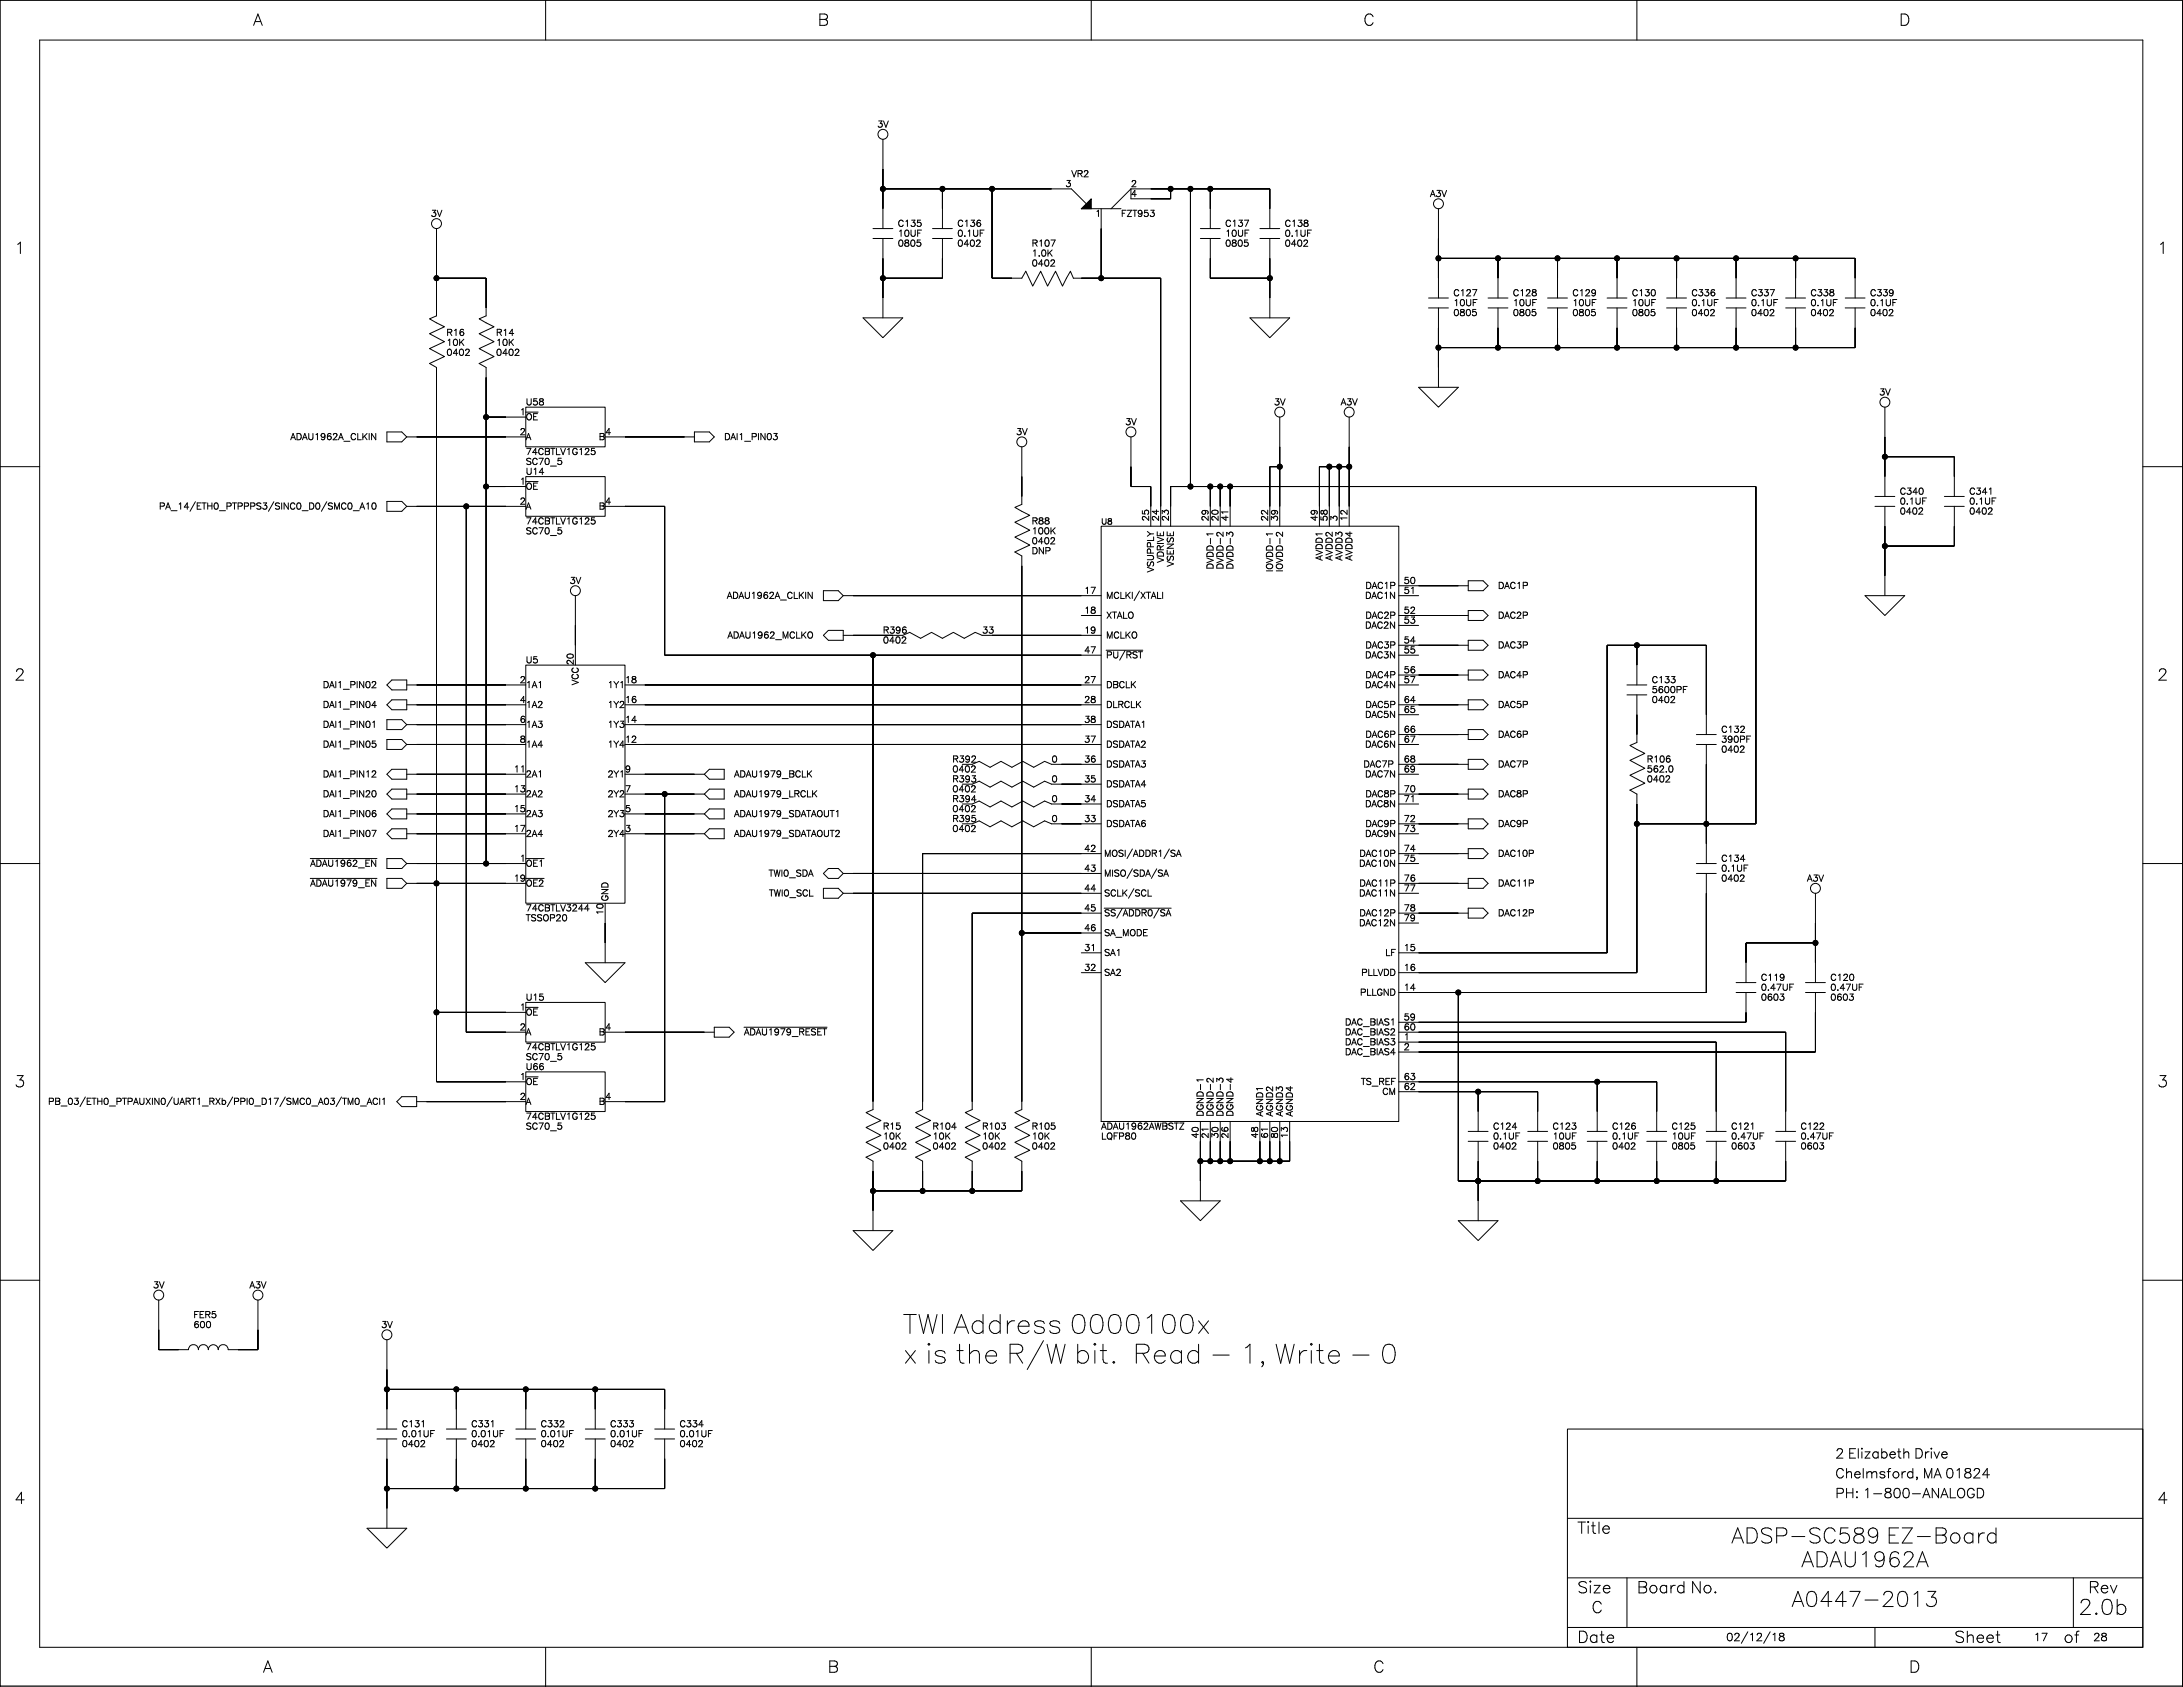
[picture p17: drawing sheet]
<svg xmlns="http://www.w3.org/2000/svg" width="559mm" height="432mm" viewBox="0 0 559 432" stroke-linecap="round" stroke-linejoin="round" font-family="sans-serif">
<defs><g id="words">
<g font-size="7.4">
<text x="231.1" y="340">T</text>
<text x="234.8" y="340">WI</text>
<text x="244" y="340">Ad</text>
<text x="252.6" y="340">d</text>
<text x="256.9" y="340">r</text>
<text x="259.9" y="340">ess 00001</text>
<text x="296.9" y="340">00x</text>
<text x="231.1" y="347.7">x i</text>
<text x="238.7" y="347.7">s t</text>
<text x="247.2" y="347.7">h</text>
<text x="251.6" y="347.7">e R/Wbi</text>
<text x="281.2" y="347.7">t</text>
<text x="284" y="347.7">. Rea</text>
<text x="303.3" y="347.7">d</text>
<text x="309.6" y="347.7">- 1</text>
<text x="322" y="347.7">, Wr</text>
<text x="334.7" y="347.7">i</text>
<text x="336.6" y="347.7">t</text>
<text x="339.4" y="347.7">e - 0</text>
</g>
<g font-size="6">
<text x="443.2" y="393.9">ADSP-SC589 EZ-Boa</text>
<text x="505.8" y="393.9">r</text>
<text x="508.2" y="393.9">d</text>
<text x="461.1" y="400">ADAU1</text>
<text x="479.4" y="400">962A</text>
<text x="458.6" y="410.1">A04</text>
<text x="469.3" y="410.1">4</text>
<text x="473" y="410.1">7-201</text>
<text x="492.6" y="410.1">3</text>
<text x="532" y="412.2">2.0b</text>
</g>
<g font-size="4.2">
<text x="64.8" y="5.7">A</text>
<text x="209.3" y="5.7">B</text>
<text x="349" y="5.7">C</text>
<text x="486.1" y="5.7">D</text>
<text x="3.7" y="64.1">1</text>
<text x="552.2" y="64.1">1</text>
<text x="3.7" y="173.3">2</text>
<text x="552.2" y="173.3">2</text>
<text x="3.7" y="277.5">3</text>
<text x="552.2" y="277.5">3</text>
<text x="3.7" y="384.1">4</text>
<text x="552.2" y="384.1">4</text>
<text x="403.8" y="391.7">T</text>
<text x="408.8" y="391.7">l</text>
<text x="409.9" y="391.7">e</text>
<text x="403.8" y="407">Size</text>
<text x="419" y="407">Board</text>
<text x="432.7" y="407">N</text>
<text x="435.8" y="407">o.</text>
<text x="534.5" y="407">Rev</text>
<text x="407.4" y="412">C</text>
<text x="403.8" y="419.7">Dat</text>
<text x="411" y="419.7">e</text>
<text x="500.3" y="419.7">Sheet</text>
<text x="528.2" y="419.7">of</text>
<text x="67.3" y="427.3">A</text>
<text x="211.9" y="427.3">B</text>
<text x="351.5" y="427.3">C</text>
<text x="488.7" y="427.3">D</text>
</g>
<g font-size="3.5">
<text x="469.8" y="372.6">2 El</text>
<text x="469.8" y="377.6">Chel</text>
<text x="476.1" y="372.6">izabeth Drive</text>
<text x="477.4" y="377.6">msford</text>
<text x="490.1" y="377.6">, M</text>
<text x="495" y="377.6">A 01</text>
<text x="502.6" y="377.6">824</text>
<text x="469.8" y="382.7">PH</text>
<text x="474.8" y="382.7">: 1</text>
<text x="479.1" y="382.7">-800-AN</text>
<text x="496.7" y="382.7">ALOGD</text>
</g>
<g font-size="2.8">
<text x="441.9" y="419.4">02/12/18</text>
<text x="520.6" y="419.4">17</text>
<text x="535.8" y="419.4">28</text>
</g>
<g font-size="2.5">
<text x="224.5" y="32">3V</text>
<text x="272.7" y="47.3">3</text>
<text x="274.3" y="44.7">VR2</text>
<text x="289.5" y="47.3">2</text>
<text x="289.5" y="49.8">4</text>
<text x="366.1" y="49.8">A3V</text>
<text x="110.3" y="54.9">3V</text>
<text x="229.8" y="60">10UF</text>
<text x="229.8" y="57.4">C135</text>
<text x="245.1" y="60">0.1UF</text>
<text x="245.1" y="57.4">C136</text>
<text x="280.3" y="54.9">1</text>
<text x="287" y="54.9">FZT953</text>
<text x="313.6" y="57.4">C137</text>
<text x="313.6" y="60">10UF</text>
<text x="328.9" y="57.4">C138</text>
<text x="328.9" y="60">0.1UF</text>
<text x="229.8" y="62.5">0805</text>
<text x="245.1" y="62.5">0402</text>
<text x="264.1" y="65">1.0K</text>
<text x="264.1" y="62.5">R107</text>
<text x="313.6" y="62.5">0805</text>
<text x="328.9" y="62.5">0402</text>
<text x="264.1" y="67.6">0402</text>
<text x="372" y="75.2">C127</text>
<text x="372" y="77.7">10UF</text>
<text x="387.3" y="77.7">10UF</text>
<text x="387.3" y="75.2">C128</text>
<text x="402.5" y="77.7">10UF</text>
<text x="402.5" y="75.2">C129</text>
<text x="417.7" y="75.2">C130</text>
<text x="417.7" y="77.7">10UF</text>
<text x="433" y="77.7">0.1UF</text>
<text x="433" y="75.2">C336</text>
<text x="448.2" y="75.2">C337</text>
<text x="448.2" y="77.7">0.1UF</text>
<text x="463.4" y="77.7">0.1UF</text>
<text x="463.4" y="75.2">C338</text>
<text x="478.7" y="75.2">C339</text>
<text x="478.7" y="77.7">0.1UF</text>
<text x="372" y="80.3">0805</text>
<text x="387.3" y="80.3">0805</text>
<text x="402.5" y="80.3">0805</text>
<text x="417.7" y="80.3">0805</text>
<text x="433" y="80.3">0402</text>
<text x="448.2" y="80.3">0402</text>
<text x="463.4" y="80.3">0402</text>
<text x="478.7" y="80.3">0402</text>
<text x="114.3" y="87.9">10K</text>
<text x="114.3" y="85.4">R16</text>
<text x="127" y="85.4">R14</text>
<text x="127" y="87.9">10K</text>
<text x="114.3" y="90.4">0402</text>
<text x="127" y="90.4">0402</text>
<text x="481" y="100.6">3V</text>
<text x="133.1" y="105.7">1</text>
<text x="134.6" y="106.9">OE</text>
<text x="134.6" y="103.1">U58</text>
<text x="326.1" y="103.1">3V</text>
<text x="343.2" y="103.1">A3V</text>
<text x="74.3" y="112">ADAU1962A_CLKIN</text>
<text x="133.1" y="110.8">2</text>
<text x="134.6" y="112">A</text>
<text x="153.3" y="112">B</text>
<text x="154.9" y="110.8">4</text>
<text x="185.4" y="112">DAI1_PIN03</text>
<text x="260.1" y="110.8">3V</text>
<text x="288" y="108.2">3V</text>
<text x="134.6" y="118.4">SC70_5</text>
<text x="134.6" y="115.8">74CBTLV1G125</text>
<text x="133.1" y="123.5">1</text>
<text x="134.6" y="124.7">OE</text>
<text x="134.6" y="120.9">U14</text>
<text x="486.3" y="126">C340</text>
<text x="504.1" y="126">C341</text>
<text x="40.7" y="129.8">PA_14/ETH0_PTPPPS3/SINC0_D0/SMC0_A10</text>
<text x="133.1" y="128.5">2</text>
<text x="134.6" y="129.8">A</text>
<text x="153.3" y="129.8">B</text>
<text x="154.9" y="128.5">4</text>
<text x="486.3" y="131.1">0402</text>
<text x="486.3" y="128.5">0.1UF</text>
<text x="504.1" y="128.5">0.1UF</text>
<text x="504.1" y="131.1">0402</text>
<text x="134.6" y="136.1">SC70_5</text>
<text x="134.6" y="133.6">74CBTLV1G125</text>
<text x="264.1" y="133.6">R88</text>
<text x="264.1" y="136.1">100K</text>
<text x="293.7" y="133.4" transform="rotate(-90 293.7 133.4)">25</text>
<text x="296.2" y="133.4" transform="rotate(-90 296.2 133.4)">24</text>
<text x="298.8" y="133.4" transform="rotate(-90 298.8 133.4)">23</text>
<text x="308.9" y="133.4" transform="rotate(-90 308.9 133.4)">29</text>
<text x="311.4" y="133.4" transform="rotate(-90 311.4 133.4)">20</text>
<text x="314" y="133.4" transform="rotate(-90 314 133.4)">41</text>
<text x="324.1" y="133.4" transform="rotate(-90 324.1 133.4)">22</text>
<text x="326.7" y="133.4" transform="rotate(-90 326.7 133.4)">39</text>
<text x="336.8" y="133.4" transform="rotate(-90 336.8 133.4)">49</text>
<text x="339.4" y="133.4" transform="rotate(-90 339.4 133.4)">58</text>
<text x="341.9" y="133.4" transform="rotate(-90 341.9 133.4)">3</text>
<text x="344.5" y="133.4" transform="rotate(-90 344.5 133.4)">12</text>
<text x="264.1" y="141.2">DNP</text>
<text x="264.1" y="138.7">0402</text>
<text x="338.1" y="143.5" transform="rotate(-90 338.1 143.5)">AVDD1</text>
<text x="340.7" y="143.5" transform="rotate(-90 340.7 143.5)">AVDD2</text>
<text x="343.2" y="143.5" transform="rotate(-90 343.2 143.5)">AVDD3</text>
<text x="345.7" y="143.5" transform="rotate(-90 345.7 143.5)">AVDD4</text>
<text x="145.8" y="148.8">3V</text>
<text x="294.9" y="146.5" transform="rotate(-90 294.9 146.5)">VSUPPLY</text>
<text x="297.5" y="144" transform="rotate(-90 297.5 144)">VDRIVE</text>
<text x="300" y="145" transform="rotate(-90 300 145)">VSENSE</text>
<text x="310.2" y="145.7" transform="rotate(-90 310.2 145.7)">DVDD-1</text>
<text x="312.7" y="145.7" transform="rotate(-90 312.7 145.7)">DVDD-2</text>
<text x="315.3" y="145.7" transform="rotate(-90 315.3 145.7)">DVDD-3</text>
<text x="325.4" y="146.4" transform="rotate(-90 325.4 146.4)">IOVDD-1</text>
<text x="328" y="146.4" transform="rotate(-90 328 146.4)">IOVDD-2</text>
<text x="359.3" y="148.8">50</text>
<text x="186.1" y="152.7">ADAU1962A_CLKIN</text>
<text x="277.5" y="151.4">17</text>
<text x="283.1" y="152.7">MCLKI/XTALI</text>
<text x="349.4" y="152.7">DAC1N</text>
<text x="349.5" y="150.1">DAC1P</text>
<text x="359.3" y="151.4">51</text>
<text x="383.5" y="150.1">DAC1P</text>
<text x="226" y="161.5">R396</text>
<text x="251.4" y="161.5">33</text>
<text x="277.5" y="156.5">18</text>
<text x="277.5" y="161.5">19</text>
<text x="283.1" y="157.7">XTALO</text>
<text x="349.4" y="160.3">DAC2N</text>
<text x="349.5" y="157.7">DAC2P</text>
<text x="359.3" y="159">53</text>
<text x="359.3" y="156.5">52</text>
<text x="383.5" y="157.7">DAC2P</text>
<text x="186.2" y="162.8">ADAU1962_MCLKO</text>
<text x="226" y="164.1">0402</text>
<text x="277.5" y="166.6">47</text>
<text x="283.1" y="162.8">MCLKO</text>
<text x="283.1" y="167.9">PU/RST</text>
<text x="349.4" y="167.9">DAC3N</text>
<text x="349.5" y="165.4">DAC3P</text>
<text x="359.3" y="166.6">55</text>
<text x="359.3" y="164.1">54</text>
<text x="383.5" y="165.4">DAC3P</text>
<text x="134.6" y="169.2">U5</text>
<text x="146.4" y="170.2" transform="rotate(-90 146.4 170.2)">20</text>
<text x="349.5" y="173">DAC4P</text>
<text x="359.3" y="171.7">56</text>
<text x="383.5" y="173">DAC4P</text>
<text x="82.6" y="175.5">DAI1_PIN02</text>
<text x="133.1" y="179.3">4</text>
<text x="133.1" y="174.2">2</text>
<text x="134.6" y="175.5">1A1</text>
<text x="147.7" y="175.4" transform="rotate(-90 147.7 175.4)">VCC</text>
<text x="155.5" y="175.5">1Y1</text>
<text x="160" y="174.2">18</text>
<text x="160" y="179.3">16</text>
<text x="277.5" y="179.3">28</text>
<text x="277.5" y="174.2">27</text>
<text x="283.1" y="175.5">DBCLK</text>
<text x="349.4" y="175.5">DAC4N</text>
<text x="359.3" y="179.3">64</text>
<text x="359.3" y="174.2">57</text>
<text x="422.8" y="174.2">C133</text>
<text x="422.8" y="176.8">5600PF</text>
<text x="422.8" y="179.3">0402</text>
<text x="82.6" y="180.6">DAI1_PIN04</text>
<text x="82.6" y="185.7">DAI1_PIN01</text>
<text x="133.1" y="184.4">6</text>
<text x="134.6" y="180.6">1A2</text>
<text x="134.6" y="185.7">1A3</text>
<text x="155.5" y="185.7">1Y3</text>
<text x="155.5" y="180.6">1Y2</text>
<text x="160" y="184.4">14</text>
<text x="277.5" y="184.4">38</text>
<text x="283.1" y="180.6">DLRCLK</text>
<text x="283.1" y="185.7">DSDATA1</text>
<text x="349.4" y="183.1">DAC5N</text>
<text x="349.5" y="180.6">DAC5P</text>
<text x="359.3" y="181.9">65</text>
<text x="383.5" y="180.6">DAC5P</text>
<text x="82.6" y="190.7">DAI1_PIN05</text>
<text x="133.1" y="189.5">8</text>
<text x="134.6" y="190.7">1A4</text>
<text x="155.5" y="190.7">1Y4</text>
<text x="160" y="189.5">12</text>
<text x="277.5" y="189.5">37</text>
<text x="283.1" y="190.7">DSDATA2</text>
<text x="349.4" y="190.7">DAC6N</text>
<text x="349.5" y="188.2">DAC6P</text>
<text x="359.3" y="189.5">67</text>
<text x="359.3" y="186.9">66</text>
<text x="383.5" y="188.2">DAC6P</text>
<text x="440.6" y="186.9">C132</text>
<text x="440.6" y="189.5">390PF</text>
<text x="131.5" y="197.1">11</text>
<text x="160" y="197.1">9</text>
<text x="243.8" y="194.6">R392</text>
<text x="243.8" y="197.1">0402</text>
<text x="269.2" y="194.6">0</text>
<text x="277.5" y="194.6">36</text>
<text x="283.1" y="195.8">DSDATA3</text>
<text x="349" y="195.8">DAC7P</text>
<text x="359.3" y="197.1">69</text>
<text x="359.3" y="194.6">68</text>
<text x="383.5" y="195.8">DAC7P</text>
<text x="421.5" y="194.6">R106</text>
<text x="421.5" y="197.1">562.0</text>
<text x="440.6" y="192">0402</text>
<text x="82.6" y="198.4">DAI1_PIN12</text>
<text x="82.6" y="203.4">DAI1_PIN20</text>
<text x="131.5" y="202.2">13</text>
<text x="134.6" y="198.4">2A1</text>
<text x="134.6" y="203.4">2A2</text>
<text x="155.5" y="203.4">2Y2</text>
<text x="155.5" y="198.4">2Y1</text>
<text x="160" y="202.2">7</text>
<text x="187.9" y="198.4">ADAU1979_BCLK</text>
<text x="187.9" y="203.4">ADAU1979_LRCLK</text>
<text x="243.8" y="202.2">0402</text>
<text x="243.8" y="199.6">R393</text>
<text x="269.2" y="199.6">0</text>
<text x="277.5" y="199.6">35</text>
<text x="283.1" y="200.9">DSDATA4</text>
<text x="349.4" y="198.4">DAC7N</text>
<text x="349.5" y="203.4">DAC8P</text>
<text x="359.3" y="202.2">70</text>
<text x="383.5" y="203.4">DAC8P</text>
<text x="421.5" y="199.6">0402</text>
<text x="82.6" y="208.5">DAI1_PIN06</text>
<text x="131.5" y="207.3">15</text>
<text x="134.6" y="208.5">2A3</text>
<text x="155.5" y="208.5">2Y3</text>
<text x="160" y="207.3">5</text>
<text x="187.9" y="208.5">ADAU1979_SDATAOUT1</text>
<text x="243.8" y="204.7">R394</text>
<text x="243.8" y="207.3">0402</text>
<text x="243.8" y="209.8">R395</text>
<text x="269.2" y="204.7">0</text>
<text x="269.2" y="209.8">0</text>
<text x="277.5" y="204.7">34</text>
<text x="277.5" y="209.8">33</text>
<text x="283.1" y="206">DSDATA5</text>
<text x="349.4" y="206">DAC8N</text>
<text x="359.3" y="209.8">72</text>
<text x="359.3" y="204.7">71</text>
<text x="82.6" y="213.6">DAI1_PIN07</text>
<text x="131.5" y="212.3">17</text>
<text x="134.6" y="213.6">2A4</text>
<text x="155.5" y="213.6">2Y4</text>
<text x="160" y="212.3">3</text>
<text x="187.9" y="213.6">ADAU1979_SDATAOUT2</text>
<text x="243.8" y="212.3">0402</text>
<text x="283.1" y="211.1">DSDATA6</text>
<text x="349.4" y="213.6">DAC9N</text>
<text x="349.5" y="211.1">DAC9P</text>
<text x="359.3" y="212.3">73</text>
<text x="383.5" y="211.1">DAC9P</text>
<text x="79.4" y="221.2">ADAU1962_EN</text>
<text x="133.1" y="220">1</text>
<text x="134.6" y="221.2">OE1</text>
<text x="277.5" y="217.4">42</text>
<text x="282.6" y="218.7">MOSI/ADDR1/SA</text>
<text x="347.9" y="221.2">DAC10N</text>
<text x="348" y="218.7">DAC10P</text>
<text x="359.3" y="220">75</text>
<text x="359.3" y="217.4">74</text>
<text x="383.5" y="218.7">DAC10P</text>
<text x="440.6" y="220">C134</text>
<text x="79.4" y="226.3">ADAU1979_EN</text>
<text x="131.5" y="225">19</text>
<text x="134.6" y="226.3">OE2</text>
<text x="196.8" y="223.8">TWI0_SDA</text>
<text x="277.5" y="222.5">43</text>
<text x="277.5" y="227.6">44</text>
<text x="282.6" y="223.8">MISO/SDA/SA</text>
<text x="348" y="226.3">DAC11P</text>
<text x="359.3" y="227.6">77</text>
<text x="359.3" y="225">76</text>
<text x="383.5" y="226.3">DAC11P</text>
<text x="440.6" y="222.5">0.1UF</text>
<text x="440.6" y="225">0402</text>
<text x="462.6" y="225">A3V</text>
<text x="134.6" y="232.6">74CBTLV3244</text>
<text x="155.3" y="230.7" transform="rotate(-90 155.3 230.7)">GND</text>
<text x="196.8" y="228.8">TWI0_SCL</text>
<text x="277.5" y="232.6">45</text>
<text x="282.6" y="233.9">SS/ADDR0/SA</text>
<text x="282.6" y="228.8">SCLK/SCL</text>
<text x="347.9" y="228.8">DAC11N</text>
<text x="348" y="233.9">DAC12P</text>
<text x="359.3" y="232.6">78</text>
<text x="383.5" y="233.9">DAC12P</text>
<text x="134.6" y="235.2">TSSOP20</text>
<text x="154" y="234.3" transform="rotate(-90 154 234.3)">10</text>
<text x="277.5" y="237.7">46</text>
<text x="282.6" y="239">SA_MODE</text>
<text x="347.9" y="236.5">DAC12N</text>
<text x="359.3" y="235.2">79</text>
<text x="277.5" y="242.8">31</text>
<text x="282.6" y="244.1">SA1</text>
<text x="354.6" y="244.1">LF</text>
<text x="359.3" y="242.8">15</text>
<text x="277.5" y="247.9">32</text>
<text x="282.6" y="249.2">SA2</text>
<text x="348.4" y="249.2">PLLVDD</text>
<text x="359.3" y="247.9">16</text>
<text x="450.7" y="250.4">C119</text>
<text x="468.5" y="250.4">C120</text>
<text x="134.6" y="255.5">U15</text>
<text x="348.1" y="254.2">PLLGND</text>
<text x="359.3" y="253">14</text>
<text x="450.7" y="253">0.47UF</text>
<text x="450.7" y="255.5">0603</text>
<text x="468.5" y="253">0.47UF</text>
<text x="468.5" y="255.5">0603</text>
<text x="133.1" y="263.1">2</text>
<text x="133.1" y="258">1</text>
<text x="134.6" y="259.3">OE</text>
<text x="154.9" y="263.1">4</text>
<text x="344.3" y="261.9">DAC_BIAS1</text>
<text x="359.3" y="263.1">60</text>
<text x="359.3" y="260.6">59</text>
<text x="134.6" y="264.4">A</text>
<text x="134.6" y="268.2">74CBTLV1G125</text>
<text x="153.3" y="264.4">B</text>
<text x="190.5" y="264.4">ADAU1979_RESET</text>
<text x="344.3" y="264.4">DAC_BIAS2</text>
<text x="344.3" y="266.9">DAC_BIAS3</text>
<text x="344.3" y="269.5">DAC_BIAS4</text>
<text x="359.3" y="268.2">2</text>
<text x="359.3" y="265.7">1</text>
<text x="133.1" y="275.8">1</text>
<text x="134.6" y="273.3">U66</text>
<text x="134.6" y="270.7">SC70_5</text>
<text x="359.3" y="275.8">63</text>
<text x="133.1" y="280.9">2</text>
<text x="134.6" y="277.1">OE</text>
<text x="154.9" y="280.9">4</text>
<text x="348.4" y="277.1">TS_REF</text>
<text x="353.8" y="279.6">CM</text>
<text x="359.3" y="278.4">62</text>
<text x="12.3" y="282.2">PB_03/ETH0_PTPAUXIN0/UART1_RXb/PPI0_D17/SMC0_A03/TM0_ACI1</text>
<text x="134.6" y="282.2">A</text>
<text x="134.6" y="286">74CBTLV1G125</text>
<text x="153.3" y="282.2">B</text>
<text x="307.6" y="285.8" transform="rotate(-90 307.6 285.8)">DGND-1</text>
<text x="310.2" y="285.8" transform="rotate(-90 310.2 285.8)">DGND-2</text>
<text x="312.7" y="285.8" transform="rotate(-90 312.7 285.8)">DGND-3</text>
<text x="315.3" y="285.8" transform="rotate(-90 315.3 285.8)">DGND-4</text>
<text x="322.9" y="285.8" transform="rotate(-90 322.9 285.8)">AGND1</text>
<text x="325.4" y="285.8" transform="rotate(-90 325.4 285.8)">AGND2</text>
<text x="328" y="285.8" transform="rotate(-90 328 285.8)">AGND3</text>
<text x="330.5" y="285.8" transform="rotate(-90 330.5 285.8)">AGND4</text>
<text x="134.6" y="288.5">SC70_5</text>
<text x="226" y="291.1">10K</text>
<text x="226" y="288.5">R15</text>
<text x="226" y="293.6">0402</text>
<text x="238.7" y="293.6">0402</text>
<text x="238.7" y="288.5">R104</text>
<text x="238.7" y="291.1">10K</text>
<text x="251.4" y="291.1">10K</text>
<text x="251.4" y="288.5">R103</text>
<text x="251.4" y="293.6">0402</text>
<text x="264.1" y="293.6">0402</text>
<text x="264.1" y="288.5">R105</text>
<text x="264.1" y="291.1">10K</text>
<text x="281.9" y="288.5">ADAU1962AWBSTZ</text>
<text x="281.9" y="291.1">LQFP80</text>
<text x="306.4" y="291.4" transform="rotate(-90 306.4 291.4)">40</text>
<text x="308.9" y="291.4" transform="rotate(-90 308.9 291.4)">21</text>
<text x="311.4" y="291.4" transform="rotate(-90 311.4 291.4)">30</text>
<text x="314" y="291.4" transform="rotate(-90 314 291.4)">26</text>
<text x="321.6" y="291.4" transform="rotate(-90 321.6 291.4)">48</text>
<text x="324.1" y="291.4" transform="rotate(-90 324.1 291.4)">61</text>
<text x="326.7" y="291.4" transform="rotate(-90 326.7 291.4)">80</text>
<text x="329.2" y="291.4" transform="rotate(-90 329.2 291.4)">13</text>
<text x="382.2" y="288.5">C124</text>
<text x="382.2" y="291.1">0.1UF</text>
<text x="382.2" y="293.6">0402</text>
<text x="397.4" y="291.1">10UF</text>
<text x="397.4" y="288.5">C123</text>
<text x="397.4" y="293.6">0805</text>
<text x="412.7" y="288.5">C126</text>
<text x="412.7" y="291.1">0.1UF</text>
<text x="412.7" y="293.6">0402</text>
<text x="427.9" y="291.1">10UF</text>
<text x="427.9" y="288.5">C125</text>
<text x="427.9" y="293.6">0805</text>
<text x="443.1" y="288.5">C121</text>
<text x="443.1" y="291.1">0.47UF</text>
<text x="443.1" y="293.6">0603</text>
<text x="460.9" y="288.5">C122</text>
<text x="460.9" y="291.1">0.47UF</text>
<text x="460.9" y="293.6">0603</text>
<text x="39.2" y="329.1">3V</text>
<text x="63.9" y="329.1">A3V</text>
<text x="49.5" y="339.3">600</text>
<text x="49.5" y="336.8">FER5</text>
<text x="97.6" y="339.3">3V</text>
<text x="102.8" y="364.7">C131</text>
<text x="120.6" y="364.7">C331</text>
<text x="138.4" y="364.7">C332</text>
<text x="156.2" y="364.7">C333</text>
<text x="174" y="364.7">C334</text>
<text x="102.8" y="367.2">0.01UF</text>
<text x="102.8" y="369.8">0402</text>
<text x="120.6" y="369.8">0402</text>
<text x="120.6" y="367.2">0.01UF</text>
<text x="138.4" y="367.2">0.01UF</text>
<text x="138.4" y="369.8">0402</text>
<text x="156.2" y="369.8">0402</text>
<text x="156.2" y="367.2">0.01UF</text>
<text x="174" y="367.2">0.01UF</text>
<text x="174" y="369.8">0402</text>
</g>
<text font-size="2.1" x="281.9" y="133.7">U8</text>
</g></defs>
<g fill="none" stroke="#000" stroke-width=".26">
<path d="M558.7 -.1v431.6h-558.7v-431.5M0 .1h558.7v431.7h-558.7zM10.2 10.3h538.3v411.3h-538.3zM139.7 .1v10.2M279.3 .1v10.2M419 .1v10.2M226 35.7v22.8M111.7 58.5v22.4l-1.7 .7 3.8 2-3.8 1.8 3.8 2.1-3.8 1.7 3.8 2.1-3.8 1.7 1.7 1.1v182.8h22.9M223.5 58.5h5M226 48.3h48.3l5 5.1M238.7 58.5h5.1M241.2 48.3v10.2"/>
<path d="M253.9 48.3v22.9h7.7l1-1.8 1.8 3.8 2-3.8 1.8 3.8 2-3.8 1.8 3.8 2-3.8 .8 1.8h22.3v63.5M276.8 53.4h10.2M281.9 53.4v17.8M289.5 48.3h35.5v10.2M289.5 48.3v2.6h10.2v-2.6M289.5 48.3l-5.1 5.1M304.7 48.3v76.2M307.3 58.5h5M309.8 48.3v10.2M322.5 58.5h5.1M368.2 53.4v22.9M111.7 71.2h12.7v9.7l-1.7 .7 3.8 2-3.8 1.8 3.8 2.1-3.8 1.7 3.8 2.1-3.8 1.7 1.7 1.1v126.9"/>
<path d="M223.5 61h5M226 61v20.4M238.7 61h5.1M241.2 61v10.2h-15.2M307.3 61h5M309.8 61v10.2h15.2M322.5 61h5.1M325 61v20.4M365.7 76.3h5.1M365.7 78.8h5.1M368.2 78.8v20.3M368.2 66.1h106.7v10.2"/>
<path d="M380.9 76.3h5.1M380.9 78.8h5.1M383.5 66.1v10.2M383.5 78.8v10.2M396.1 76.3h5.1M396.1 78.8h5.1M398.7 66.1v10.2M398.7 78.8v10.2M411.4 76.3h5.1M411.4 78.8h5.1M413.9 66.1v10.2M413.9 78.8v10.2"/>
<path d="M426.6 76.3h5.1M426.6 78.8h5.1M429.2 66.1v10.2M429.2 78.8v10.2M441.9 76.3h5M441.9 78.8h5M444.4 66.1v10.2M444.4 78.8v10.2M457.1 76.3h5.1M457.1 78.8h5.1M459.6 66.1v10.2M459.6 78.8v10.2"/>
<path d="M472.3 76.3h5.1M472.3 78.8h5.1M474.9 78.8v10.2h-106.7M220.9 81.4h10.2l-5.1 5zM320 81.4h10.1l-5.1 5zM363.1 99.1h10.2l-5.1 5.1zM0 119.5h10.2M99 110.6h3.8l1.3 1.2-1.3 1.3h-3.8zM104.1 111.8h30.5M124.4 106.8h10.2M134.6 104.2h20.3v10.2h-20.3zM154.9 111.8h22.9"/>
<path d="M177.8 110.6h3.8l1.2 1.2-1.2 1.3h-3.8zM261.6 114.4v14.7l-1.8 .8 3.8 2-3.8 1.8 3.8 2-3.8 1.8 3.8 2-3.8 1.8 1.8 1v141.7l-1.8 .8 3.8 2-3.8 1.8 3.8 2-3.8 1.8 3.8 2-3.8 1.8 1.8 1v7.6h-38.1M289.5 111.8v12.7h5.1v10.2M327.6 119.5h-2.6v15.2M327.6 106.8v27.9M340.3 119.5v15.2M342.8 119.5v15.2M345.4 119.5h-7.7v15.2M345.4 106.8v27.9M482.5 104.2v22.9M482.5 116.9h17.8v10.2M548.5 119.5h10.2"/>
<path d="M99 128.3h3.8l1.3 1.3-1.3 1.3h-3.8zM104.1 129.6h30.5M119.4 129.6v134.6h15.2M124.4 124.5h10.2M134.6 122h20.3v10.1h-20.3zM154.9 129.6h15.2v38.1h111.8M281.9 134.7h76.2v152.4h-76.2zM299.7 134.7v-10.2h149.8v86.4h-30.5M309.8 124.5v10.2M312.3 124.5v10.2M314.9 124.5v10.2M480 129.6h5"/>
<path d="M480 127.1h5M482.5 129.6v22.9M497.7 129.6h5.1M497.7 127.1h5.1M500.3 129.6v10.2h-17.8M147.3 152.5v17.7M210.8 151.2h3.8l1.3 1.3-1.3 1.2h-3.8zM215.9 152.5h66M276.8 157.5h5.1M291.7 151.3l-1.4 2.4M358.1 149.9h17.7M358.1 157.5h17.7"/>
<path d="M358.1 152.5h5M375.8 148.7h3.8l1.3 1.2-1.3 1.3h-3.8zM375.8 156.3h3.8l1.3 1.2-1.3 1.3h-3.8zM477.4 152.5h10.2l-5.1 5zM100.3 174h3.8v2.6h-3.8l-1.3-1.3zM100.3 179.1h3.8v2.6h-3.8l-1.3-1.3zM104.1 175.3h30.5M134.6 170.2h25.4v61h-25.4zM160 175.3h121.9M210.8 162.6l1.2-1.2h3.9v2.5h-3.9zM215.9 162.6h12.6M223.5 167.7v116.3l-1.8 .8 3.8 2-3.8 1.8 3.8 2-3.8 1.8 3.8 2-3.8 1.8 1.8 1v17.8"/>
<path d="M232.9 161.9l2.8 1.5 2.8-1.5 2.7 1.5 2.8-1.5 2.8 1.5 2.8-1.5 1.8 .7h30.5M283.1 166.4h9.4M288 166.5l-1.4 2.5M358.1 165.2h17.7M358.1 172.8h17.7M358.1 175.3h5M358.1 167.7h5M358.1 160.1h5M375.8 163.9h3.8l1.3 1.3-1.3 1.2h-3.8zM375.8 171.5h3.8l1.3 1.3-1.3 1.2h-3.8zM375.8 179.1h3.8l1.3 1.3-1.3 1.3h-3.8zM416.5 175.3h5"/>
<path d="M416.5 177.9h5M419 177.9v12.1l-1.8 .8 3.8 2-3.8 1.8 3.8 2-3.8 1.8 3.8 2.1-3.8 1.7 1.8 1.1v45.7h-60.9M419 165.2v10.1M99 184.2h3.8l1.3 1.3-1.3 1.2h-3.8zM99 189.3h3.8l1.3 1.3-1.3 1.2h-3.8zM100.3 196.9h3.8v2.5h-3.8l-1.3-1.2zM104.1 190.6h30.5M104.1 180.4h30.5M104.1 185.5h30.5M104.1 198.2h30.5M160 190.6h121.9M160 180.4h121.9"/>
<path d="M160 185.5h121.9M160 198.2h20.3M181.6 196.9h3.8v2.5h-3.8l-1.3-1.2zM250.6 194.9l2.8 1.5 2.8-1.5 2.8 1.5 2.8-1.5 2.8 1.5 2.8-1.5 1.8 .7h12.7M250.6 200l2.8 1.5 2.8-1.5 2.8 1.5 2.8-1.5 2.8 1.5 2.8-1.5 1.8 .7h12.7M358.1 190.6h5M358.1 180.4h17.7M358.1 188h17.7M358.1 195.6h17.7M358.1 198.2h5M358.1 182.9h5M375.8 186.7h3.8l1.3 1.3-1.3 1.3h-3.8z"/>
<path d="M375.8 194.4h3.8l1.3 1.2-1.3 1.3h-3.8zM434.2 190.6h5.1M434.2 188h5.1M436.8 188v-22.8h-25.4v78.7h-53.3M436.8 190.6v30.4M79.4 219.8h17.1M99 219.8h3.8l1.3 1.2-1.3 1.3h-3.8zM99 208.3l1.3-1.2h3.8v2.5h-3.8zM100.3 202h3.8v2.5h-3.8l-1.3-1.2zM100.3 212.1h3.8v2.6h-3.8l-1.3-1.3zM104.1 203.3h30.5M104.1 213.4h30.5"/>
<path d="M104.1 208.3h30.5M134.6 219.8h4.7M160 203.3h20.3M160 213.4h20.3M160 208.3h20.3M170.1 203.3v78.7h-15.2M181.6 202h3.8v2.5h-3.8l-1.3-1.2zM181.6 207.1h3.8v2.5h-3.8l-1.3-1.3zM181.6 212.1h3.8v2.6h-3.8l-1.3-1.3zM250.6 210.1l2.8 1.5 2.8-1.5 2.8 1.5 2.8-1.5 2.8 1.5 2.8-1.5 1.8 .8h12.7M250.6 205l2.8 1.6 2.8-1.6 2.8 1.6 2.8-1.6 2.8 1.6 2.8-1.6 1.8 .8h12.7M281.9 218.5h-45.7v65.5l-1.8 .8 3.8 2-3.8 1.8 3.8 2-3.8 1.8 3.8 2-3.8 1.8 1.8 1v7.6"/>
<path d="M289.9 217.3l-1.4 2.5M299.3 217.3l-1.3 2.5M358.1 203.3h17.7M358.1 210.9h17.7M358.1 218.5h17.7M358.1 213.4h5M358.1 205.8h5M375.8 217.2h3.8l1.3 1.3-1.3 1.3h-3.8zM375.8 202h3.8l1.3 1.3-1.3 1.2h-3.8zM375.8 209.6h3.8l1.3 1.3-1.3 1.2h-3.8zM0 221h10.2M79.4 224.8h17.1"/>
<path d="M99 224.8h3.8l1.3 1.3-1.3 1.3h-3.8zM104.1 221h30.5M104.1 226.1h30.5M134.6 224.8h4.7M154.9 231.2v15.2M210.8 223.6l1.2-1.3h2.6l1.3 1.3-1.3 1.2h-2.6zM210.8 227.4h3.8l1.3 1.2-1.3 1.3h-3.8zM215.9 228.6h66M215.9 223.6h66M261.6 238.8h20.3M281.9 233.7h-33v50.3l-1.8 .8 3.8 2-3.8 1.8 3.8 2-3.8 1.8 3.8 2-3.8 1.8 1.8 1v7.6M282.6 232.5h17.2"/>
<path d="M287.3 232.5l-1.4 2.5M289.9 222.4l-1.4 2.4M290.3 227.5l-1.4 2.4M296.1 222.4l-1.4 2.4M296.7 232.5l-1.4 2.5M358.1 221h5M358.1 228.6h5M358.1 226.1h17.7M358.1 233.7h17.7M358.1 236.3h5M375.8 224.8h3.8l1.3 1.3-1.3 1.3h-3.8zM375.8 232.5h3.8l1.3 1.2-1.3 1.3h-3.8z"/>
<path d="M434.2 221h5.1M434.2 223.6h5.1M436.8 223.6v30.4h-78.7M464.7 228.6v22.9M548.5 221h10.2M111.7 259.1h22.9M134.6 256.6h20.3v10.1h-20.3zM149.8 246.4h10.2l-5.1 5.1zM276.8 243.9h5.1M276.8 249h5.1M373.3 254v48.3h83.8v-10.2M444.4 251.5h5.1"/>
<path d="M444.4 254h5.1M446.9 254v7.7h-88.8M462.2 251.5h5.1M462.2 254h5.1M464.7 241.3h-17.8v10.2M464.7 254v15.3h-106.6M134.6 274.4h20.3v10.1h-20.3zM154.9 264.2h27.9M182.8 262.9h3.8l1.3 1.3-1.3 1.3h-3.8zM190.5 262.9h21.2M358.1 266.7h81.2v22.9M358.1 264.2h99v25.4"/>
<path d="M358.1 279.4h35.5v10.2M358.1 276.9h66v12.7M378.4 279.4v10.2M408.8 276.9v12.7M101.6 282l1.2-1.3h3.9v2.5h-3.9zM106.7 282h27.9M307.3 287.1v20.3M309.8 287.1v10.1M312.3 287.1v10.1M314.9 287.1v10.1M322.5 287.1v10.1M325 287.1v10.1"/>
<path d="M327.6 287.1v10.1M330.1 287.1v10.1h-22.8M375.8 289.6h5.1M375.8 292.1h5.1M378.4 292.1v20.3M391.1 289.6h5M391.1 292.1h5M393.6 292.1v10.2M406.3 289.6h5.1M406.3 292.1h5.1M408.8 292.1v10.2M421.5 289.6h5.1"/>
<path d="M421.5 292.1h5.1M424.1 292.1v10.2M436.8 289.6h5.1M436.8 292.1h5.1M439.3 292.1v10.2M454.6 289.6h5M454.6 292.1h5M218.4 315h10.1l-5 5.1zM302.2 307.4h10.1l-5 5zM373.3 312.4h10.2l-5.1 5.1zM378.4 302.3h.1M0 327.7h10.2"/>
<path d="M40.6 332.8v12.7h7.6a1.27 1.27 0 0 1 1.3-1.3 1.27 1.27 0 0 1 1.3 1.3 1.27 1.27 0 0 1 1.3-1.3 1.27 1.27 0 0 1 1.2 1.3 1.27 1.27 0 0 1 1.3-1.3 1.27 1.27 0 0 1 1.3 1.3 1.27 1.27 0 0 1 1.2-1.3 1.27 1.27 0 0 1 1.3 1.3h7.6v-12.7M548.5 327.7h10.2M99 342.9v22.9M99 355.6h71.1v10.2M116.8 355.6v10.2M134.6 355.6v10.2M152.4 355.6v10.2M267.1 343.2l-4.2 7.3M96.5 365.8h5.1M96.5 368.3h5.1M99 368.3v22.9M114.3 365.8h5.1"/>
<path d="M114.3 368.3h5.1M116.8 368.3v12.7M132.1 365.8h5M132.1 368.3h5M134.6 368.3v12.7M149.8 365.8h5.1M149.8 368.3h5.1M152.4 368.3v12.7M167.6 365.8h5.1M167.6 368.3h5.1M170.1 368.3v12.7h-71.1M401.2 365.8h147.3v55.8h-147.3z"/>
<path d="M94 391.2h10.1l-5.1 5zM401.2 388.6h147.3M407.4 390.5h.9M401.2 403.9h147.3M401.2 416.6h147.3M416.5 403.9v12.7M447.4 417.7l-1.7 2.9M453.1 417.7l-1.6 2.9M480 416.6v5M530.7 403.9v12.7M139.7 421.6v10.2M279.3 421.6v10.2"/>
<path d="M419 421.6v10.2"/>
<circle cx="226" cy="34.4" r="1.27"/>
<circle cx="111.7" cy="57.2" r="1.27"/>
<circle cx="226" cy="48.3" r=".63"/>
<circle cx="241.2" cy="48.3" r=".63"/>
<circle cx="253.9" cy="48.3" r=".63"/>
<circle cx="299.7" cy="48.3" r=".63"/>
<circle cx="304.7" cy="48.3" r=".63"/>
<circle cx="309.8" cy="48.3" r=".63"/>
<circle cx="368.2" cy="52.2" r="1.27"/>
<circle cx="111.7" cy="71.2" r=".63"/>
<circle cx="226" cy="71.2" r=".63"/>
<circle cx="281.9" cy="71.2" r=".63"/>
<circle cx="325" cy="71.2" r=".63"/>
<circle cx="368.2" cy="66.1" r=".63"/>
<circle cx="383.5" cy="66.1" r=".63"/>
<circle cx="398.7" cy="66.1" r=".63"/>
<circle cx="413.9" cy="66.1" r=".63"/>
<circle cx="429.2" cy="66.1" r=".63"/>
<circle cx="444.4" cy="66.1" r=".63"/>
<circle cx="459.6" cy="66.1" r=".63"/>
<circle cx="368.2" cy="89" r=".63"/>
<circle cx="383.5" cy="89" r=".63"/>
<circle cx="398.7" cy="89" r=".63"/>
<circle cx="413.9" cy="89" r=".63"/>
<circle cx="429.2" cy="89" r=".63"/>
<circle cx="444.4" cy="89" r=".63"/>
<circle cx="459.6" cy="89" r=".63"/>
<circle cx="124.4" cy="106.8" r=".63"/>
<circle cx="261.6" cy="113.1" r="1.27"/>
<circle cx="289.5" cy="110.6" r="1.27"/>
<circle cx="327.6" cy="119.5" r=".63"/>
<circle cx="327.6" cy="105.5" r="1.27"/>
<circle cx="340.3" cy="119.5" r=".63"/>
<circle cx="342.8" cy="119.5" r=".63"/>
<circle cx="345.4" cy="105.5" r="1.27"/>
<circle cx="345.4" cy="119.5" r=".63"/>
<circle cx="482.5" cy="116.9" r=".63"/>
<circle cx="482.5" cy="102.9" r="1.27"/>
<circle cx="119.4" cy="129.6" r=".63"/>
<circle cx="124.4" cy="124.5" r=".63"/>
<circle cx="304.7" cy="124.5" r=".63"/>
<circle cx="309.8" cy="124.5" r=".63"/>
<circle cx="312.3" cy="124.5" r=".63"/>
<circle cx="314.9" cy="124.5" r=".63"/>
<circle cx="482.5" cy="139.8" r=".63"/>
<circle cx="147.3" cy="151.2" r="1.27"/>
<circle cx="223.5" cy="167.7" r=".63"/>
<circle cx="419" cy="165.2" r=".63"/>
<circle cx="170.1" cy="203.3" r=".63"/>
<circle cx="419" cy="210.9" r=".63"/>
<circle cx="436.8" cy="210.9" r=".63"/>
<circle cx="111.7" cy="226.1" r=".63"/>
<circle cx="124.4" cy="221" r=".63"/>
<circle cx="261.6" cy="238.8" r=".63"/>
<circle cx="464.7" cy="227.4" r="1.27"/>
<circle cx="111.7" cy="259.1" r=".63"/>
<circle cx="373.3" cy="254" r=".63"/>
<circle cx="464.7" cy="241.3" r=".63"/>
<circle cx="378.4" cy="279.4" r=".63"/>
<circle cx="408.8" cy="276.9" r=".63"/>
<circle cx="307.3" cy="297.2" r=".63"/>
<circle cx="309.8" cy="297.2" r=".63"/>
<circle cx="312.3" cy="297.2" r=".63"/>
<circle cx="314.9" cy="297.2" r=".63"/>
<circle cx="322.5" cy="297.2" r=".63"/>
<circle cx="325" cy="297.2" r=".63"/>
<circle cx="327.6" cy="297.2" r=".63"/>
<circle cx="223.5" cy="304.8" r=".63"/>
<circle cx="236.2" cy="304.8" r=".63"/>
<circle cx="248.9" cy="304.8" r=".63"/>
<circle cx="378.4" cy="302.3" r=".63"/>
<circle cx="393.6" cy="302.3" r=".63"/>
<circle cx="408.8" cy="302.3" r=".63"/>
<circle cx="424.1" cy="302.3" r=".63"/>
<circle cx="439.3" cy="302.3" r=".63"/>
<circle cx="40.6" cy="331.5" r="1.27"/>
<circle cx="66" cy="331.5" r="1.27"/>
<circle cx="99" cy="341.7" r="1.27"/>
<circle cx="99" cy="355.6" r=".63"/>
<circle cx="116.8" cy="355.6" r=".63"/>
<circle cx="134.6" cy="355.6" r=".63"/>
<circle cx="152.4" cy="355.6" r=".63"/>
<circle cx="99" cy="381" r=".63"/>
<circle cx="116.8" cy="381" r=".63"/>
<circle cx="134.6" cy="381" r=".63"/>
<circle cx="152.4" cy="381" r=".63"/>
</g>
<g fill="#000" stroke="#000" stroke-width=".26">
<path d="M226 48.3v5.1z" fill-rule="evenodd"/>
<path d="M226 43.3v5z" fill-rule="evenodd"/>
<path d="M241.2 48.3v5.1z" fill-rule="evenodd"/>
<path d="M226 48.3h15.2z" fill-rule="evenodd"/>
<path d="M253.9 48.3v22.9z" fill-rule="evenodd"/>
<path d="M241.2 48.3h12.7z" fill-rule="evenodd"/>
<path d="M253.9 48.3h15.3z" fill-rule="evenodd"/>
<path d="M276.8 53.4l2.5-2.5v2.5z" fill-rule="evenodd"/>
<path d="M281.9 58.5v12.7z" fill-rule="evenodd"/>
<path d="M294.6 48.3h5.1z" fill-rule="evenodd"/>
<path d="M294.6 50.9h5.1z" fill-rule="evenodd"/>
<path d="M299.7 48.3v2.6z" fill-rule="evenodd"/>
<path d="M299.7 48.3h5z" fill-rule="evenodd"/>
<path d="M304.7 48.3v76.2z" fill-rule="evenodd"/>
<path d="M309.8 48.3v5.1z" fill-rule="evenodd"/>
<path d="M304.7 48.3h5.1z" fill-rule="evenodd"/>
<path d="M325 48.3v5.1z" fill-rule="evenodd"/>
<path d="M309.8 48.3h15.2z" fill-rule="evenodd"/>
<path d="M111.7 71.2v7.6z" fill-rule="evenodd"/>
<path d="M111.7 66.1v5.1z" fill-rule="evenodd"/>
<path d="M124.4 71.2v7.6z" fill-rule="evenodd"/>
<path d="M111.7 71.2h12.7z" fill-rule="evenodd"/>
<path d="M226 71.2v5.1z" fill-rule="evenodd"/>
<path d="M226 66.1v5.1z" fill-rule="evenodd"/>
<path d="M241.2 66.1v5.1z" fill-rule="evenodd"/>
<path d="M226 71.2h15.2z" fill-rule="evenodd"/>
<path d="M253.9 71.2h5.1z" fill-rule="evenodd"/>
<path d="M276.8 71.2h5.1z" fill-rule="evenodd"/>
<path d="M281.9 71.2h15.2z" fill-rule="evenodd"/>
<path d="M297.1 71.2v58.4z" fill-rule="evenodd"/>
<path d="M309.8 66.1v5.1z" fill-rule="evenodd"/>
<path d="M325 71.2v5.1z" fill-rule="evenodd"/>
<path d="M325 66.1v5.1z" fill-rule="evenodd"/>
<path d="M309.8 71.2h15.2z" fill-rule="evenodd"/>
<path d="M368.2 66.1v5.1z" fill-rule="evenodd"/>
<path d="M368.2 61v5.1z" fill-rule="evenodd"/>
<path d="M383.5 66.1v5.1z" fill-rule="evenodd"/>
<path d="M368.2 66.1h15.3z" fill-rule="evenodd"/>
<path d="M398.7 66.1v5.1z" fill-rule="evenodd"/>
<path d="M383.5 66.1h15.2z" fill-rule="evenodd"/>
<path d="M413.9 66.1v5.1z" fill-rule="evenodd"/>
<path d="M398.7 66.1h15.2z" fill-rule="evenodd"/>
<path d="M413.9 66.1h15.3z" fill-rule="evenodd"/>
<path d="M429.2 66.1v5.1z" fill-rule="evenodd"/>
<path d="M444.4 66.1v5.1z" fill-rule="evenodd"/>
<path d="M429.2 66.1h15.2z" fill-rule="evenodd"/>
<path d="M459.6 66.1v5.1z" fill-rule="evenodd"/>
<path d="M444.4 66.1h15.2z" fill-rule="evenodd"/>
<path d="M474.9 66.1v5.1z" fill-rule="evenodd"/>
<path d="M459.6 66.1h15.3z" fill-rule="evenodd"/>
<path d="M111.7 96.6v129.5z" fill-rule="evenodd"/>
<path d="M124.4 96.6v10.2z" fill-rule="evenodd"/>
<path d="M368.2 89v5.1z" fill-rule="evenodd"/>
<path d="M368.2 83.9v5.1z" fill-rule="evenodd"/>
<path d="M383.5 83.9v5.1z" fill-rule="evenodd"/>
<path d="M368.2 89h15.3z" fill-rule="evenodd"/>
<path d="M398.7 83.9v5.1z" fill-rule="evenodd"/>
<path d="M383.5 89h15.2z" fill-rule="evenodd"/>
<path d="M413.9 83.9v5.1z" fill-rule="evenodd"/>
<path d="M398.7 89h15.2z" fill-rule="evenodd"/>
<path d="M429.2 83.9v5.1z" fill-rule="evenodd"/>
<path d="M413.9 89h15.3z" fill-rule="evenodd"/>
<path d="M444.4 83.9v5.1z" fill-rule="evenodd"/>
<path d="M429.2 89h15.2z" fill-rule="evenodd"/>
<path d="M459.6 83.9v5.1z" fill-rule="evenodd"/>
<path d="M444.4 89h15.2z" fill-rule="evenodd"/>
<path d="M474.9 83.9v5.1z" fill-rule="evenodd"/>
<path d="M459.6 89h15.3z" fill-rule="evenodd"/>
<path d="M124.4 106.8v17.7z" fill-rule="evenodd"/>
<path d="M124.4 106.8h5.1z" fill-rule="evenodd"/>
<path d="M106.7 111.8h22.8z" fill-rule="evenodd"/>
<path d="M160 111.8h15.2z" fill-rule="evenodd"/>
<path d="M289.5 119.5v5z" fill-rule="evenodd"/>
<path d="M325 119.5v10.1z" fill-rule="evenodd"/>
<path d="M325 119.5h2.6z" fill-rule="evenodd"/>
<path d="M327.6 119.5v10.1z" fill-rule="evenodd"/>
<path d="M327.6 114.4v5.1z" fill-rule="evenodd"/>
<path d="M337.7 119.5v10.1z" fill-rule="evenodd"/>
<path d="M340.3 119.5v10.1z" fill-rule="evenodd"/>
<path d="M337.7 119.5h2.6z" fill-rule="evenodd"/>
<path d="M342.8 119.5v10.1z" fill-rule="evenodd"/>
<path d="M340.3 119.5h2.5z" fill-rule="evenodd"/>
<path d="M345.4 119.5v10.1z" fill-rule="evenodd"/>
<path d="M342.8 119.5h2.6z" fill-rule="evenodd"/>
<path d="M345.4 114.4v5.1z" fill-rule="evenodd"/>
<path d="M482.5 111.8v5.1z" fill-rule="evenodd"/>
<path d="M482.5 116.9v5.1z" fill-rule="evenodd"/>
<path d="M482.5 116.9h17.8z" fill-rule="evenodd"/>
<path d="M500.3 116.9v5.1z" fill-rule="evenodd"/>
<path d="M106.7 129.6h12.7z" fill-rule="evenodd"/>
<path d="M119.4 129.6v134.6z" fill-rule="evenodd"/>
<path d="M124.4 124.5v96.5z" fill-rule="evenodd"/>
<path d="M124.4 124.5h5.1z" fill-rule="evenodd"/>
<path d="M119.4 129.6h10.1z" fill-rule="evenodd"/>
<path d="M160 129.6h10.1z" fill-rule="evenodd"/>
<path d="M170.1 129.6v38.1z" fill-rule="evenodd"/>
<path d="M261.6 122v5.1z" fill-rule="evenodd"/>
<path d="M294.6 124.5v5.1z" fill-rule="evenodd"/>
<path d="M289.5 124.5h5.1z" fill-rule="evenodd"/>
<path d="M299.7 124.5v5.1z" fill-rule="evenodd"/>
<path d="M299.7 124.5h5z" fill-rule="evenodd"/>
<path d="M304.7 124.5h5.1z" fill-rule="evenodd"/>
<path d="M309.8 124.5v5.1z" fill-rule="evenodd"/>
<path d="M312.3 124.5v5.1z" fill-rule="evenodd"/>
<path d="M309.8 124.5h2.5z" fill-rule="evenodd"/>
<path d="M314.9 124.5v5.1z" fill-rule="evenodd"/>
<path d="M312.3 124.5h2.6z" fill-rule="evenodd"/>
<path d="M449.5 124.5v86.4z" fill-rule="evenodd"/>
<path d="M314.9 124.5h134.6z" fill-rule="evenodd"/>
<path d="M482.5 139.8v7.6z" fill-rule="evenodd"/>
<path d="M482.5 134.7v5.1z" fill-rule="evenodd"/>
<path d="M500.3 134.7v5.1z" fill-rule="evenodd"/>
<path d="M482.5 139.8h17.8z" fill-rule="evenodd"/>
<path d="M261.6 144.8v94z" fill-rule="evenodd"/>
<path d="M218.4 152.5h58.4z" fill-rule="evenodd"/>
<path d="M363.1 149.9h10.2z" fill-rule="evenodd"/>
<path d="M363.1 157.5h10.2z" fill-rule="evenodd"/>
<path d="M106.7 175.3h22.8z" fill-rule="evenodd"/>
<path d="M147.3 160.1v5.1z" fill-rule="evenodd"/>
<path d="M170.1 167.7h53.4z" fill-rule="evenodd"/>
<path d="M223.5 167.7v114.3z" fill-rule="evenodd"/>
<path d="M218.4 162.6h10.1z" fill-rule="evenodd"/>
<path d="M165.1 175.3h111.7z" fill-rule="evenodd"/>
<path d="M223.5 167.7h53.3z" fill-rule="evenodd"/>
<path d="M253.9 162.6h22.9z" fill-rule="evenodd"/>
<path d="M363.1 165.2h10.2z" fill-rule="evenodd"/>
<path d="M363.1 172.8h10.2z" fill-rule="evenodd"/>
<path d="M411.4 165.2v78.7z" fill-rule="evenodd"/>
<path d="M419 165.2v5z" fill-rule="evenodd"/>
<path d="M411.4 165.2h7.6z" fill-rule="evenodd"/>
<path d="M436.8 165.2v17.7z" fill-rule="evenodd"/>
<path d="M419 165.2h17.8z" fill-rule="evenodd"/>
<path d="M106.7 190.6h22.8z" fill-rule="evenodd"/>
<path d="M106.7 180.4h22.8z" fill-rule="evenodd"/>
<path d="M106.7 198.2h22.8z" fill-rule="evenodd"/>
<path d="M106.7 185.5h22.8z" fill-rule="evenodd"/>
<path d="M165.1 198.2h12.7z" fill-rule="evenodd"/>
<path d="M165.1 185.5h111.7z" fill-rule="evenodd"/>
<path d="M165.1 190.6h111.7z" fill-rule="evenodd"/>
<path d="M271.7 195.6h5.1z" fill-rule="evenodd"/>
<path d="M165.1 180.4h111.7z" fill-rule="evenodd"/>
<path d="M363.1 180.4h10.2z" fill-rule="evenodd"/>
<path d="M363.1 188h10.2z" fill-rule="evenodd"/>
<path d="M363.1 195.6h10.2z" fill-rule="evenodd"/>
<path d="M419 182.9v5.1z" fill-rule="evenodd"/>
<path d="M436.8 195.6v15.3z" fill-rule="evenodd"/>
<path d="M106.7 208.3h22.8z" fill-rule="evenodd"/>
<path d="M106.7 213.4h22.8z" fill-rule="evenodd"/>
<path d="M106.7 203.3h22.8z" fill-rule="evenodd"/>
<path d="M170.1 203.3v78.7z" fill-rule="evenodd"/>
<path d="M165.1 203.3h5z" fill-rule="evenodd"/>
<path d="M165.1 213.4h12.7z" fill-rule="evenodd"/>
<path d="M165.1 208.3h12.7z" fill-rule="evenodd"/>
<path d="M170.1 203.3h7.7z" fill-rule="evenodd"/>
<path d="M236.2 218.5v63.5z" fill-rule="evenodd"/>
<path d="M236.2 218.5h40.6z" fill-rule="evenodd"/>
<path d="M271.7 200.7h5.1z" fill-rule="evenodd"/>
<path d="M271.7 205.8h5.1z" fill-rule="evenodd"/>
<path d="M271.7 210.9h5.1z" fill-rule="evenodd"/>
<path d="M363.1 203.3h10.2z" fill-rule="evenodd"/>
<path d="M363.1 210.9h10.2z" fill-rule="evenodd"/>
<path d="M363.1 218.5h10.2z" fill-rule="evenodd"/>
<path d="M419 210.9v38.1z" fill-rule="evenodd"/>
<path d="M419 205.8v5.1z" fill-rule="evenodd"/>
<path d="M419 210.9h17.8z" fill-rule="evenodd"/>
<path d="M436.8 210.9v5z" fill-rule="evenodd"/>
<path d="M436.8 210.9h12.7z" fill-rule="evenodd"/>
<path d="M106.7 226.1h5z" fill-rule="evenodd"/>
<path d="M111.7 226.1v33z" fill-rule="evenodd"/>
<path d="M106.7 221h17.7z" fill-rule="evenodd"/>
<path d="M124.4 221h5.1z" fill-rule="evenodd"/>
<path d="M111.7 226.1h17.8z" fill-rule="evenodd"/>
<path d="M154.9 236.3v5z" fill-rule="evenodd"/>
<path d="M248.9 233.7v48.3z" fill-rule="evenodd"/>
<path d="M261.6 238.8v43.2z" fill-rule="evenodd"/>
<path d="M218.4 228.6h58.4z" fill-rule="evenodd"/>
<path d="M218.4 223.6h58.4z" fill-rule="evenodd"/>
<path d="M248.9 233.7h27.9z" fill-rule="evenodd"/>
<path d="M261.6 238.8h15.2z" fill-rule="evenodd"/>
<path d="M363.1 226.1h10.2z" fill-rule="evenodd"/>
<path d="M363.1 233.7h10.2z" fill-rule="evenodd"/>
<path d="M436.8 228.6v25.4z" fill-rule="evenodd"/>
<path d="M464.7 236.3v5z" fill-rule="evenodd"/>
<path d="M111.7 259.1v17.8z" fill-rule="evenodd"/>
<path d="M111.7 259.1h17.8z" fill-rule="evenodd"/>
<path d="M363.1 254h10.2z" fill-rule="evenodd"/>
<path d="M373.3 254v48.3z" fill-rule="evenodd"/>
<path d="M363.1 243.9h48.3z" fill-rule="evenodd"/>
<path d="M363.1 249h55.9z" fill-rule="evenodd"/>
<path d="M373.3 254h63.5z" fill-rule="evenodd"/>
<path d="M446.9 259.1v2.6z" fill-rule="evenodd"/>
<path d="M446.9 241.3v5.1z" fill-rule="evenodd"/>
<path d="M464.7 259.1v10.2z" fill-rule="evenodd"/>
<path d="M464.7 241.3v5.1z" fill-rule="evenodd"/>
<path d="M446.9 241.3h17.8z" fill-rule="evenodd"/>
<path d="M111.7 276.9h17.8z" fill-rule="evenodd"/>
<path d="M119.4 264.2h10.1z" fill-rule="evenodd"/>
<path d="M160 264.2h20.3z" fill-rule="evenodd"/>
<path d="M378.4 279.4v5.1z" fill-rule="evenodd"/>
<path d="M363.1 279.4h15.3z" fill-rule="evenodd"/>
<path d="M393.6 279.4v5.1z" fill-rule="evenodd"/>
<path d="M378.4 279.4h15.2z" fill-rule="evenodd"/>
<path d="M408.8 276.9v7.6z" fill-rule="evenodd"/>
<path d="M363.1 276.9h45.7z" fill-rule="evenodd"/>
<path d="M424.1 276.9v7.6z" fill-rule="evenodd"/>
<path d="M408.8 276.9h15.3z" fill-rule="evenodd"/>
<path d="M439.3 266.7v17.8z" fill-rule="evenodd"/>
<path d="M363.1 266.7h76.2z" fill-rule="evenodd"/>
<path d="M363.1 261.7h83.8z" fill-rule="evenodd"/>
<path d="M457.1 264.2v20.3z" fill-rule="evenodd"/>
<path d="M363.1 264.2h94z" fill-rule="evenodd"/>
<path d="M363.1 269.3h101.6z" fill-rule="evenodd"/>
<path d="M109.2 282h20.3z" fill-rule="evenodd"/>
<path d="M160 282h10.1z" fill-rule="evenodd"/>
<path d="M223.5 299.7v5.1z" fill-rule="evenodd"/>
<path d="M236.2 299.7v5.1z" fill-rule="evenodd"/>
<path d="M248.9 299.7v5.1z" fill-rule="evenodd"/>
<path d="M261.6 299.7v5.1z" fill-rule="evenodd"/>
<path d="M307.3 297.2v5.1z" fill-rule="evenodd"/>
<path d="M307.3 292.1v5.1z" fill-rule="evenodd"/>
<path d="M309.8 292.1v5.1z" fill-rule="evenodd"/>
<path d="M307.3 297.2h2.5z" fill-rule="evenodd"/>
<path d="M312.3 292.1v5.1z" fill-rule="evenodd"/>
<path d="M309.8 297.2h2.5z" fill-rule="evenodd"/>
<path d="M312.3 297.2h2.6z" fill-rule="evenodd"/>
<path d="M314.9 292.1v5.1z" fill-rule="evenodd"/>
<path d="M322.5 292.1v5.1z" fill-rule="evenodd"/>
<path d="M314.9 297.2h7.6z" fill-rule="evenodd"/>
<path d="M325 292.1v5.1z" fill-rule="evenodd"/>
<path d="M322.5 297.2h2.5z" fill-rule="evenodd"/>
<path d="M327.6 292.1v5.1z" fill-rule="evenodd"/>
<path d="M325 297.2h2.6z" fill-rule="evenodd"/>
<path d="M330.1 292.1v5.1z" fill-rule="evenodd"/>
<path d="M327.6 297.2h2.5z" fill-rule="evenodd"/>
<path d="M378.4 297.2v5.1z" fill-rule="evenodd"/>
<path d="M393.6 297.2v5.1z" fill-rule="evenodd"/>
<path d="M408.8 297.2v5.1z" fill-rule="evenodd"/>
<path d="M424.1 297.2v5.1z" fill-rule="evenodd"/>
<path d="M439.3 297.2v5.1z" fill-rule="evenodd"/>
<path d="M457.1 297.2v5.1z" fill-rule="evenodd"/>
<path d="M223.5 304.8v5.1z" fill-rule="evenodd"/>
<path d="M223.5 304.8h12.7z" fill-rule="evenodd"/>
<path d="M236.2 304.8h12.7z" fill-rule="evenodd"/>
<path d="M248.9 304.8h12.7z" fill-rule="evenodd"/>
<path d="M378.4 302.3v5.1z" fill-rule="evenodd"/>
<path d="M373.3 302.3h5.1z" fill-rule="evenodd"/>
<path d="M378.4 302.3h15.2z" fill-rule="evenodd"/>
<path d="M393.6 302.3h15.2z" fill-rule="evenodd"/>
<path d="M408.8 302.3h15.3z" fill-rule="evenodd"/>
<path d="M424.1 302.3h15.2z" fill-rule="evenodd"/>
<path d="M439.3 302.3h17.8z" fill-rule="evenodd"/>
<path d="M40.6 340.4v5.1z" fill-rule="evenodd"/>
<path d="M40.6 345.5h5.1z" fill-rule="evenodd"/>
<path d="M60.9 345.5h5.1z" fill-rule="evenodd"/>
<path d="M66 340.4v5.1z" fill-rule="evenodd"/>
<path d="M99 350.5v5.1z" fill-rule="evenodd"/>
<path d="M99 355.6v5.1z" fill-rule="evenodd"/>
<path d="M116.8 355.6v5.1z" fill-rule="evenodd"/>
<path d="M99 355.6h17.8z" fill-rule="evenodd"/>
<path d="M134.6 355.6v5.1z" fill-rule="evenodd"/>
<path d="M116.8 355.6h17.8z" fill-rule="evenodd"/>
<path d="M152.4 355.6v5.1z" fill-rule="evenodd"/>
<path d="M134.6 355.6h17.8z" fill-rule="evenodd"/>
<path d="M170.1 355.6v5.1z" fill-rule="evenodd"/>
<path d="M152.4 355.6h17.7z" fill-rule="evenodd"/>
<path d="M99 373.4v7.6z" fill-rule="evenodd"/>
<path d="M116.8 373.4v7.6z" fill-rule="evenodd"/>
<path d="M134.6 373.4v7.6z" fill-rule="evenodd"/>
<path d="M152.4 373.4v7.6z" fill-rule="evenodd"/>
<path d="M170.1 373.4v7.6z" fill-rule="evenodd"/>
<path d="M99 381v5.1z" fill-rule="evenodd"/>
<path d="M99 381h17.8z" fill-rule="evenodd"/>
<path d="M116.8 381h17.8z" fill-rule="evenodd"/>
<path d="M134.6 381h17.8z" fill-rule="evenodd"/>
<path d="M152.4 381h17.7z" fill-rule="evenodd"/>
<circle cx="226" cy="48.3" r=".63"/>
<circle cx="241.2" cy="48.3" r=".63"/>
<circle cx="253.9" cy="48.3" r=".63"/>
<circle cx="299.7" cy="48.3" r=".63"/>
<circle cx="304.7" cy="48.3" r=".63"/>
<circle cx="309.8" cy="48.3" r=".63"/>
<circle cx="111.7" cy="71.2" r=".63"/>
<circle cx="226" cy="71.2" r=".63"/>
<circle cx="281.9" cy="71.2" r=".63"/>
<circle cx="325" cy="71.2" r=".63"/>
<circle cx="368.2" cy="66.1" r=".63"/>
<circle cx="383.5" cy="66.1" r=".63"/>
<circle cx="398.7" cy="66.1" r=".63"/>
<circle cx="413.9" cy="66.1" r=".63"/>
<circle cx="429.2" cy="66.1" r=".63"/>
<circle cx="444.4" cy="66.1" r=".63"/>
<circle cx="459.6" cy="66.1" r=".63"/>
<circle cx="368.2" cy="89" r=".63"/>
<circle cx="383.5" cy="89" r=".63"/>
<circle cx="398.7" cy="89" r=".63"/>
<circle cx="413.9" cy="89" r=".63"/>
<circle cx="429.2" cy="89" r=".63"/>
<circle cx="444.4" cy="89" r=".63"/>
<circle cx="459.6" cy="89" r=".63"/>
<circle cx="124.4" cy="106.8" r=".63"/>
<circle cx="327.6" cy="119.5" r=".63"/>
<circle cx="340.3" cy="119.5" r=".63"/>
<circle cx="342.8" cy="119.5" r=".63"/>
<circle cx="345.4" cy="119.5" r=".63"/>
<circle cx="482.5" cy="116.9" r=".63"/>
<circle cx="119.4" cy="129.6" r=".63"/>
<circle cx="124.4" cy="124.5" r=".63"/>
<circle cx="304.7" cy="124.5" r=".63"/>
<circle cx="309.8" cy="124.5" r=".63"/>
<circle cx="312.3" cy="124.5" r=".63"/>
<circle cx="314.9" cy="124.5" r=".63"/>
<circle cx="482.5" cy="139.8" r=".63"/>
<circle cx="223.5" cy="167.7" r=".63"/>
<circle cx="419" cy="165.2" r=".63"/>
<circle cx="170.1" cy="203.3" r=".63"/>
<circle cx="419" cy="210.9" r=".63"/>
<circle cx="436.8" cy="210.9" r=".63"/>
<circle cx="111.7" cy="226.1" r=".63"/>
<circle cx="124.4" cy="221" r=".63"/>
<circle cx="261.6" cy="238.8" r=".63"/>
<circle cx="111.7" cy="259.1" r=".63"/>
<circle cx="373.3" cy="254" r=".63"/>
<circle cx="464.7" cy="241.3" r=".63"/>
<circle cx="378.4" cy="279.4" r=".63"/>
<circle cx="408.8" cy="276.9" r=".63"/>
<circle cx="307.3" cy="297.2" r=".63"/>
<circle cx="309.8" cy="297.2" r=".63"/>
<circle cx="312.3" cy="297.2" r=".63"/>
<circle cx="314.9" cy="297.2" r=".63"/>
<circle cx="322.5" cy="297.2" r=".63"/>
<circle cx="325" cy="297.2" r=".63"/>
<circle cx="327.6" cy="297.2" r=".63"/>
<circle cx="223.5" cy="304.8" r=".63"/>
<circle cx="236.2" cy="304.8" r=".63"/>
<circle cx="248.9" cy="304.8" r=".63"/>
<circle cx="378.4" cy="302.3" r=".63"/>
<circle cx="393.6" cy="302.3" r=".63"/>
<circle cx="408.8" cy="302.3" r=".63"/>
<circle cx="424.1" cy="302.3" r=".63"/>
<circle cx="439.3" cy="302.3" r=".63"/>
<circle cx="99" cy="355.6" r=".63"/>
<circle cx="116.8" cy="355.6" r=".63"/>
<circle cx="134.6" cy="355.6" r=".63"/>
<circle cx="152.4" cy="355.6" r=".63"/>
<circle cx="99" cy="381" r=".63"/>
<circle cx="116.8" cy="381" r=".63"/>
<circle cx="134.6" cy="381" r=".63"/>
<circle cx="152.4" cy="381" r=".63"/>
</g>
<use href="#words"/>
</svg>
